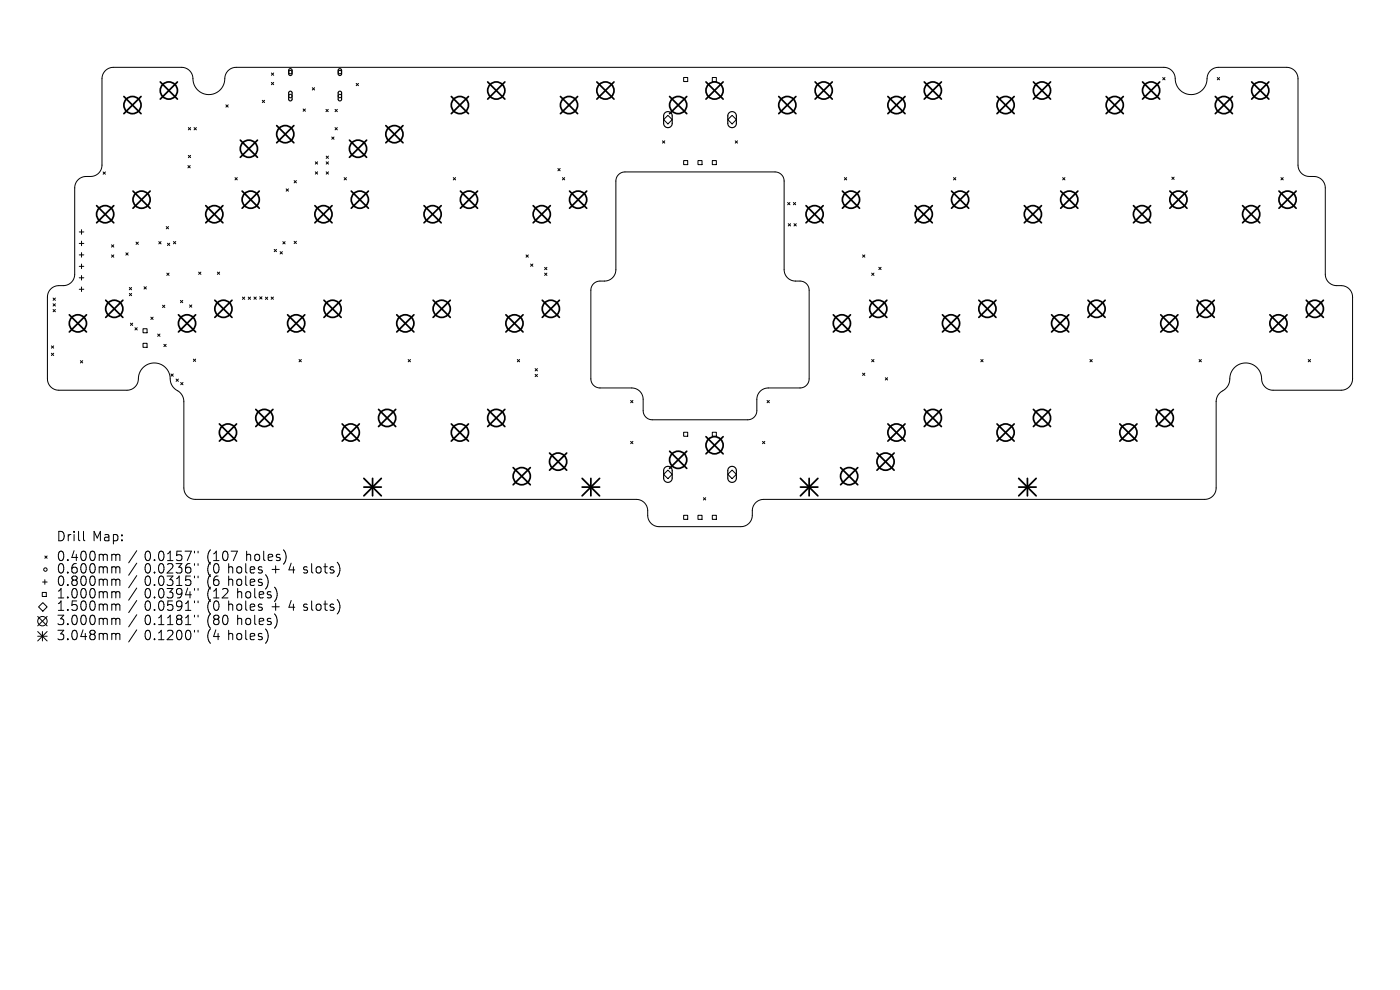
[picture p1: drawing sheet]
<svg xmlns="http://www.w3.org/2000/svg" width="297mm" height="210mm" viewBox="0 0 297 210" stroke-linecap="round" stroke-linejoin="round" font-family="sans-serif">
<defs><g id="words">
<g font-size="2.8">
<text x="12" y="115.2">Drill</text>
<text x="12" y="119.4">0.400mm</text>
<text x="19.6" y="115.2">Map:</text>
<text x="30.6" y="119.4">0.0157&quot;</text>
<text x="43.9" y="119.4">(107</text>
<text x="52.2" y="119.4">holes)</text>
<text x="12" y="122.1">0.600mm</text>
<text x="12" y="124.7">0.800mm</text>
<text x="30.6" y="122.1">0.0236&quot;</text>
<text x="30.6" y="124.7">0.0315&quot;</text>
<text x="43.9" y="122.1">(0</text>
<text x="43.9" y="124.7">(6</text>
<text x="48.4" y="122.1">holes</text>
<text x="48.4" y="124.7">holes)</text>
<text x="57.7" y="122.1">+</text>
<text x="61.5" y="122.1">4 slots)</text>
<text x="12" y="127.4">1.000mm</text>
<text x="12" y="130">1.500mm</text>
<text x="30.6" y="127.4">0.0394&quot;</text>
<text x="30.6" y="130">0.0591&quot;</text>
<text x="43.9" y="127.4">(12</text>
<text x="43.9" y="130">(0</text>
<text x="48.4" y="130">holes</text>
<text x="50.3" y="127.4">holes)</text>
<text x="57.7" y="130">+</text>
<text x="61.5" y="130">4 slots)</text>
<text x="12" y="133">3.000mm</text>
<text x="12" y="136.2">3.048mm</text>
<text x="30.6" y="133">0.1181&quot;</text>
<text x="30.6" y="136.2">0.1200&quot;</text>
<text x="43.9" y="133">(80</text>
<text x="43.9" y="136.2">(4</text>
<text x="48.4" y="136.2">holes)</text>
<text x="50.3" y="133">holes)</text>
</g>
</g></defs>
<g fill="none" stroke="#000" stroke-width=".21">
<path d="M22.2 15.1l.8-.6 1-.2h14.9a2.5 2.5 0 0 1 2.1 2.8 3.4 3.4 0 0 0 3.7 2.9 3.4 3.4 0 0 0 3-3.6 2.41 2.41 0 0 1 2.4-2.1h197.1a2.5 2.5 0 0 1 2.1 2.8 3.4 3.4 0 0 0 3.8 2.9 3.4 3.4 0 0 0 3-3.6 2.41 2.41 0 0 1 2.4-2.1h14.8a2.41 2.41 0 0 1 2.1 2.4v18.7a2.64 2.64 0 0 0 3.3 2 2.41 2.41 0 0 1 2.5 2.4v18.7a2.64 2.64 0 0 0 3.3 2.1 2.41 2.41 0 0 1 2.4 2.4v17.7a2.41 2.41 0 0 1-2.4 2.1h-14.8a2.51 2.51 0 0 1-2.1-2.8 3.4 3.4 0 0 0-3.7-3 3.4 3.4 0 0 0-3 3.7 3.5 3.5 0 0 1-2 2.6l-.7 .8-.2 1.1v18.7a2.41 2.41 0 0 1-2.4 2l-93.9 .1a2.64 2.64 0 0 0-2.1 3.3 2.41 2.41 0 0 1-2.4 2.4h-17.7a2.64 2.64 0 0 1-2.1-3.4 2.41 2.41 0 0 0-2.4-2.4h-93.9a2.41 2.41 0 0 1-2.1-2.4v-18.5a3 3 0 0 0-1.9-2.5 3.6 3.6 0 0 1-1.1-2.9 3.4 3.4 0 0 0-3.9-2.6 3.4 3.4 0 0 0-2.8 3.7 2.41 2.41 0 0 1-2.4 2.1h-14.8a2.41 2.41 0 0 1-2-2.4v-17.7a2.64 2.64 0 0 1 3.3-2.1 2.41 2.41 0 0 0 2.4-2.4l.1-18.7a2.64 2.64 0 0 1 3.3-2.1 2.41 2.41 0 0 0 2.4-2.4v-18.3l.3-1zM57.6 15.5l.5 .5M57.6 17.5l.5 .5M58.1 15.5l-.5 .5M58.1 17.5l-.5 .5M66.3 18.6l.4 .5M66.7 18.6l-.4 .5M75.6 17.7l.4 .5M76 17.7l-.4 .5M145 16.4h.9v.9h-.9zM151.1 16.4h.9v.9h-.9zM246.7 16.5l.4 .4"/>
<path d="M247.1 16.5l-.4 .4M258.2 16.5l.5 .4M258.7 16.5l-.5 .4M21.9 36.5l.5 .5M22.4 36.5l-.5 .5M39.9 35.1l.5 .5M40 33l.4 .4M40 27.1l.4 .4M40.4 35.1l-.5 .5M40.4 33l-.4 .4M40.4 27.1l-.4 .4M41.2 27.1l.5 .4"/>
<path d="M41.7 27.1l-.5 .4M47.9 22.2l.5 .5M48.4 22.2l-.5 .5M49.9 37.7l.4 .5M50.3 37.7l-.4 .5M55.6 21.3l.5 .5M56.1 21.3l-.5 .5M62.4 38.3l.5 .5M62.9 38.3l-.5 .5M64.3 23.1l.5 .5M64.8 23.1l-.5 .5M66.9 34.3l.5 .5"/>
<path d="M66.9 36.5l.5 .4M67.4 34.3l-.5 .5M67.4 36.5l-.5 .4M69.1 23.2l.5 .5M69.2 33.1l.5 .5M69.2 34.3l.5 .5M69.2 36.5l.5 .4M69.6 23.2l-.5 .5M69.7 33.1l-.5 .5M69.7 34.3l-.5 .5M69.7 36.5l-.5 .4M70.4 29.1l.5 .4"/>
<path d="M70.9 29.1l-.5 .4M71.1 23.2l.5 .5M71.1 27.1l.5 .4M71.6 27.1l-.5 .4M71.6 23.2l-.5 .5M73 37.7l.5 .5M73.5 37.7l-.5 .5M96.2 37.7l.4 .5M96.6 37.7l-.4 .5M118.4 35.7l.4 .5M118.8 35.7l-.4 .5M119.3 37.7l.5 .5"/>
<path d="M119.8 37.7l-.5 .5M131.2 37l.6-.3 .8-.2h31.8a1.93 1.93 0 0 1 1.9 1.9v18.8a2.62 2.62 0 0 0 3.4 2.4 1.93 1.93 0 0 1 2 2v18.8a1.93 1.93 0 0 1-2 1.9h-6.7a2.41 2.41 0 0 0-2.4 2.4v2.4a1.93 1.93 0 0 1-2 2h-20.2a1.93 1.93 0 0 1-2-2v-2.4a2.41 2.41 0 0 0-2.4-2.4h-6.7a1.93 1.93 0 0 1-2-1.9v-18.8a1.93 1.93 0 0 1 2-2 2.62 2.62 0 0 0 3.4-2.4v-18.8l.1-.6zM140.5 29.9l.5 .5M140.8 25.4l.9-.9 .9 .9-.9 .9zM141 29.9l-.5 .5M145 34.1h.9v.8h-.9zM148.1 34.1h.8v.8h-.8zM151.1 34.1h.9v.8h-.9zM154.4 25.4l.9-.9 .9 .9-.9 .9zM156 29.9l.5 .5M156.5 29.9l-.5 .5M179.1 37.7l.5 .5"/>
<path d="M179.6 37.7l-.5 .5M202.3 37.7l.5 .5M202.8 37.7l-.5 .5M225.4 37.7l.5 .5M225.9 37.7l-.5 .5M248.6 37.6l.5 .5M249.1 37.6l-.5 .5M271.7 37.7l.5 .5M272.2 37.7l-.5 .5M16.8 49.2h1M16.8 51.6h1M16.8 54.1h1"/>
<path d="M16.8 56.5h1M16.8 58.9h1M17.3 48.7v1M17.3 51.2v.9M17.3 53.6v1M17.3 56v1M17.3 58.4v1M23.7 51.9l.4 .5M23.7 54.1l.4 .5M24.1 51.9l-.4 .5M24.1 54.1l-.4 .5M26.7 53.6l.5 .5"/>
<path d="M27.2 53.6l-.5 .5M28.9 51.4l.4 .4M29.3 51.4l-.4 .4M33.7 51.3l.5 .4M34.2 51.3l-.5 .4M35.3 48.1l.5 .4M35.4 57.9l.5 .5M35.5 51.6l.5 .5M35.8 48.1l-.5 .4M35.9 57.9l-.5 .5M36 51.6l-.5 .5M36.8 51.2l.5 .5"/>
<path d="M37.3 51.2l-.5 .5M42.1 57.7l.5 .5M42.6 57.7l-.5 .5M46.1 57.7l.5 .5M46.6 57.7l-.5 .5M58.2 52.9l.5 .5M58.7 52.9l-.5 .5M59.4 53.4l.5 .5M59.9 53.4l-.5 .5M60 51.3l.5 .4M60.5 51.3l-.5 .4M60.7 40.1l.5 .5"/>
<path d="M61.2 40.1l-.5 .5M62.4 51.2l.5 .5M62.9 51.2l-.5 .5M111.6 54.1l.5 .5M112.1 54.1l-.5 .5M112.6 56l.4 .5M113 56l-.4 .5M115.5 56.7l.5 .5M115.5 57.9l.5 .5M116 56.7l-.5 .5M116 57.9l-.5 .5M167.1 43l.5 .4"/>
<path d="M167.2 47.4l.5 .5M167.6 43l-.5 .4M167.7 47.4l-.5 .5M168.3 43l.5 .4M168.4 47.4l.5 .5M168.8 43l-.5 .4M168.9 47.4l-.5 .5M183 54.1l.5 .5M183.5 54.1l-.5 .5M184.9 57.9l.5 .5M185.4 57.9l-.5 .5M186.4 56.7l.5 .5"/>
<path d="M186.9 56.7l-.5 .5M10.9 73.4l.5 .5M10.9 74.9l.5 .5M11.3 63.2l.5 .5M11.3 64.4l.5 .5M11.3 65.7l.5 .4M11.4 73.4l-.5 .5M11.4 74.9l-.5 .5M11.8 63.2l-.5 .5M11.8 64.4l-.5 .5M11.8 65.7l-.5 .4M16.8 61.4h1"/>
<path d="M17.1 76.5l.4 .5M17.3 60.9v.9M17.5 76.5l-.4 .5M27.4 61l.5 .5M27.4 62.2l.5 .5M27.7 68.5l.5 .5M27.9 61l-.5 .5M27.9 62.2l-.5 .5M28.2 68.5l-.5 .5M28.6 69.5l.5 .5M29.1 69.5l-.5 .5M30.3 69.7h.9v.9h-.9z"/>
<path d="M30.3 72.8h.9v.9h-.9zM30.6 60.8l.4 .5M31 60.8l-.4 .5M32 67.3l.5 .5M32.5 67.3l-.5 .5M33.5 70.9l.4 .4M33.9 70.9l-.4 .4M34.5 64.7l.5 .5M34.8 73l.5 .5M35 64.7l-.5 .5M35.3 73l-.5 .5M36.3 79.3l.5 .5"/>
<path d="M36.8 79.3l-.5 .5M38.3 63.7l.5 .5M38.8 63.7l-.5 .5M40.2 64.7l.5 .5M40.7 64.7l-.5 .5M41 76.2l.5 .5M41.5 76.2l-.5 .5M51.4 63l.5 .5M51.9 63l-.5 .5M52.7 63l.5 .5M53.2 63l-.5 .5M53.9 63l.5 .5"/>
<path d="M54.4 63l-.5 .5M55.1 63l.5 .4M55.6 63l-.5 .4M56.3 63l.5 .5M56.8 63l-.5 .5M57.5 63l.5 .5M58 63l-.5 .5M63.4 76.3l.5 .5M63.9 76.3l-.5 .5M86.6 76.3l.5 .5M87.1 76.3l-.5 .5M109.7 76.3l.5 .5"/>
<path d="M110.2 76.3l-.5 .5M113.5 78.2l.5 .5M113.5 79.4l.5 .5M114 78.2l-.5 .5M114 79.4l-.5 .5M183 79.2l.5 .4M183.5 79.2l-.5 .4M184.9 76.3l.5 .5M185.4 76.3l-.5 .5M208.1 76.3l.5 .5M208.6 76.3l-.5 .5M231.2 76.3l.5 .5"/>
<path d="M231.7 76.3l-.5 .5M254.4 76.3l.5 .5M254.9 76.3l-.5 .5M277.5 76.3l.5 .5M278 76.3l-.5 .5M37.4 80.4l.4 .5M37.8 80.4l-.4 .5M38.3 81.1l.5 .5M38.8 81.1l-.5 .5M133.8 84.9l.5 .5M133.8 93.6l.5 .5M134.3 84.9l-.5 .5"/>
<path d="M134.3 93.6l-.5 .5M145 91.7h.9v.8h-.9zM151.1 91.7h.9v.8h-.9zM161.8 93.6l.5 .5M162.3 93.6l-.5 .5M162.7 84.9l.5 .5M163.2 84.9l-.5 .5M187.8 80.1l.5 .5M188.3 80.1l-.5 .5M9.5 117.9l.5 .5M10 117.9l-.5 .5M17.7 112.7v1.7l.3 .3"/>
<path d="M24.3 117.6l.3 .3M24.6 117.9v1M24.6 117.9l.3-.3 .4 .1 .1 1.2M29 116.8l-1.7 2.6M29 119.5l-1.7 2.5M41.3 116.9v.4M41.3 119.6v.3M42 116.9v.4M42 119.6v.3M49 116.9h1.4l-.9 2M60.6 117.5v1.3M140.8 100.6l.9-.9 .9 .9-.9 .9z"/>
<path d="M145 109.3h.9v.9h-.9zM148.1 109.3h.8v.9h-.8zM149.2 105.6l.5 .5M149.7 105.6l-.5 .5M151.1 109.3h.9v.9h-.9zM154.4 100.6l.9-.9 .9 .9-.9 .9zM8 130.8l2 2M8 134l2 2M8 135h2M9 125.7h.8v.8h-.8zM9 134v2M9 123.5h1"/>
<path d="M9.1 127.8l.9 .9-.9 1-.9-1zM9.5 123v.9M10 130.8l-2 2M10 134l-2 2M24.3 120.2l.3 .3M24.3 122.9l.3 .2M24.3 125.5l.3 .3M24.3 128.1l.3 .3M24.3 131.2l.3 .3M24.3 134.4l.3 .3M24.6 120.5v1.1M24.6 123.1v1.1"/>
<path d="M24.6 125.8v1M24.6 128.4v1.1M24.6 131.5v1M24.6 134.7v1M24.6 120.5l.3-.3 .4 .1 .1 1.3M24.6 123.1l.3-.2 .4 .1 .1 1.2M24.6 125.8l.3-.3 .4 .1 .1 1.2M24.6 128.4l.3-.3 .4 .1 .1 1.3M24.6 131.5l.3-.3 .4 .1 .1 1.2M24.6 134.7l.3-.3 .4 .1 .1 1.2M29 122.1l-1.7 2.6M29 124.7l-1.7 2.6"/>
<path d="M29 127.4l-1.7 2.6M29 130.4l-1.7 2.6M29 133.6l-1.7 2.6M41.3 122.2v.4M41.3 124.8v.4M41.3 127.5v.4M41.3 130.5v.4M41.3 133.7v.4M42 122.2v.4M42 124.8v.4M42 127.5v.4M42 130.5v.4"/>
<path d="M42 133.7v.4M56.8 122.8v1.3M56.8 134.3v1.3M58.7 125.4v1.3M58.7 131.1v1.3"/>
<circle cx="61.6" cy="15.3" r=".36"/>
<circle cx="72.1" cy="15.3" r=".36"/>
<circle cx="61.6" cy="20.4" r=".36"/>
<circle cx="72.1" cy="20.4" r=".36"/>
<circle cx="9" cy="131.8" r="1"/>
<circle cx="9.6" cy="120.8" r=".36"/>
</g>
<path d="M61.3 14.7l.4-.1 .3 .2v.9l-.3 .3h-.3l-.1-.2zM61.3 19.4h.4l.3 .2v1.5l-.3 .3-.3-.1-.2-.2zM71.8 14.7l.4-.1 .3 .2v.9l-.3 .3h-.3l-.1-.2zM71.8 19.4h.4l.3 .2v1.5l-.3 .3-.3-.1-.2-.2zM141.1 23.9a.91 .91 0 0 1 .9-.2 .91 .91 0 0 1 .6 .9v1.6a.91 .91 0 0 1-.9 .9 .91 .91 0 0 1-.9-.9v-1.7zM154.7 23.9a.91 .91 0 0 1 1-.2 .91 .91 0 0 1 .5 .9v1.6a.91 .91 0 0 1-.9 .9 .91 .91 0 0 1-.9-.9v-1.7zM141.1 99.2a.91 .91 0 0 1 .9-.2 .91 .91 0 0 1 .6 .8v1.6a.91 .91 0 0 1-.9 .9 .91 .91 0 0 1-.9-.9v-1.6zM154.7 99.2a.91 .91 0 0 1 1-.2 .91 .91 0 0 1 .5 .8v1.6a.91 .91 0 0 1-.9 .9 .91 .91 0 0 1-.9-.9v-1.6z" fill="none" stroke="#000" stroke-width=".24"/>
<g fill="none" stroke="#000" stroke-width=".36">
<path d="M34 17.4l3.6 3.6M37.6 17.4l-3.6 3.6M103.5 17.4l3.6 3.6M107.1 17.4l-3.6 3.6M126.6 17.4l3.7 3.6M130.3 17.4l-3.7 3.6M149.8 17.4l3.6 3.6M153.4 17.4l-3.6 3.6M172.9 17.4l3.7 3.6M176.6 17.4l-3.7 3.6M196.1 17.4l3.6 3.6M199.7 17.4l-3.6 3.6"/>
<path d="M219.2 17.4l3.7 3.6M222.9 17.4l-3.7 3.6M242.4 17.4l3.6 3.6M246 17.4l-3.6 3.6M265.5 17.4l3.7 3.6M269.2 17.4l-3.7 3.6M26.3 20.5l3.6 3.6M29.9 20.5l-3.6 3.6M51 29.7l3.6 3.7M54.6 29.7l-3.6 3.7M58.7 26.6l3.6 3.7M62.3 26.6l-3.6 3.7"/>
<path d="M74.1 29.7l3.7 3.7M77.8 29.7l-3.7 3.7M81.8 26.6l3.7 3.7M85.5 26.6l-3.7 3.7M95.7 20.5l3.7 3.6M99.4 20.5l-3.7 3.6M118.9 20.5l3.6 3.6M122.5 20.5l-3.6 3.6M142 20.5l3.7 3.6M145.7 20.5l-3.7 3.6M165.2 20.5l3.6 3.6M168.8 20.5l-3.6 3.6"/>
<path d="M188.4 20.5l3.6 3.6M192 20.5l-3.6 3.6M211.5 20.5l3.7 3.6M215.2 20.5l-3.7 3.6M234.7 20.5l3.6 3.6M238.3 20.5l-3.6 3.6M257.8 20.5l3.7 3.6M261.5 20.5l-3.7 3.6M20.5 43.6l3.6 3.7M24.1 43.6l-3.6 3.7M28.2 40.5l3.7 3.7M31.9 40.5l-3.7 3.7"/>
<path d="M43.6 43.6l3.7 3.7M47.3 43.6l-3.7 3.7M51.4 40.5l3.6 3.7M55 40.5l-3.6 3.7M66.8 43.6l3.6 3.7M70.4 43.6l-3.6 3.7M74.5 40.5l3.7 3.7M78.2 40.5l-3.7 3.7M90 43.6l3.6 3.7M93.6 43.6l-3.6 3.7M97.7 40.5l3.6 3.7M101.3 40.5l-3.6 3.7"/>
<path d="M113.1 43.6l3.7 3.7M116.8 43.6l-3.7 3.7M120.8 40.5l3.7 3.7M124.5 40.5l-3.7 3.7M171 43.6l3.6 3.7M174.6 43.6l-3.6 3.7M178.7 40.5l3.7 3.7M182.4 40.5l-3.7 3.7M194.1 43.6l3.7 3.7M197.8 43.6l-3.7 3.7M201.9 40.5l3.6 3.7M205.5 40.5l-3.6 3.7"/>
<path d="M217.3 43.6l3.6 3.7M220.9 43.6l-3.6 3.7M225 40.5l3.7 3.7M228.7 40.5l-3.7 3.7M240.5 43.6l3.6 3.7M244.1 43.6l-3.6 3.7M248.2 40.5l3.6 3.7M251.8 40.5l-3.6 3.7M263.6 43.6l3.7 3.7M267.3 43.6l-3.7 3.7M271.3 40.5l3.7 3.7M275 40.5l-3.7 3.7"/>
<path d="M14.7 66.8l3.6 3.6M18.3 66.8l-3.6 3.6M22.4 63.7l3.7 3.6M26.1 63.7l-3.7 3.6M37.9 66.8l3.6 3.6M41.5 66.8l-3.6 3.6M45.6 63.7l3.6 3.6M49.2 63.7l-3.6 3.6M61 66.8l3.7 3.6M64.7 66.8l-3.7 3.6M68.7 63.7l3.7 3.6M72.4 63.7l-3.7 3.6"/>
<path d="M84.2 66.8l3.6 3.6M87.8 66.8l-3.6 3.6M91.9 63.7l3.6 3.6M95.5 63.7l-3.6 3.6M107.3 66.8l3.7 3.6M111 66.8l-3.7 3.6M115 63.7l3.7 3.6M118.7 63.7l-3.7 3.6M176.8 66.8l3.6 3.6M180.4 66.8l-3.6 3.6M184.5 63.7l3.6 3.6M188.1 63.7l-3.6 3.6"/>
<path d="M199.9 66.8l3.7 3.6M203.6 66.8l-3.7 3.6M207.6 63.7l3.7 3.6M211.3 63.7l-3.7 3.6M223.1 66.8l3.6 3.6M226.7 66.8l-3.6 3.6M230.8 63.7l3.6 3.6M234.4 63.7l-3.6 3.6M246.2 66.8l3.7 3.6M249.9 66.8l-3.7 3.6M254 63.7l3.6 3.6M257.6 63.7l-3.6 3.6"/>
<path d="M269.4 66.8l3.6 3.6M273 66.8l-3.6 3.6M277.1 63.7l3.7 3.6M280.8 63.7l-3.7 3.6M46.5 89.9l3.7 3.7M50.2 89.9l-3.7 3.7M54.3 86.8l3.6 3.7M57.9 86.8l-3.6 3.7M72.6 89.9l3.6 3.7M76.2 89.9l-3.6 3.7M80.3 86.8l3.7 3.7M84 86.8l-3.7 3.7"/>
<path d="M95.7 89.9l3.7 3.7M99.4 89.9l-3.7 3.7M103.5 86.8l3.6 3.7M107.1 86.8l-3.6 3.7M108.9 99.2l3.6 3.6M112.5 99.2l-3.6 3.6M116.6 96.1l3.6 3.6M120.2 96.1l-3.6 3.6M142 95.7l3.7 3.7M145.7 95.7l-3.7 3.7M149.8 92.6l3.6 3.7M153.4 92.6l-3.6 3.7"/>
<path d="M178.3 99.2l3.7 3.6M182 99.2l-3.7 3.6M186 96.1l3.7 3.6M188.4 89.9l3.6 3.7M189.7 96.1l-3.7 3.6M192 89.9l-3.6 3.7M196.1 86.8l3.6 3.7M199.7 86.8l-3.6 3.7M211.5 89.9l3.7 3.7M215.2 89.9l-3.7 3.7M219.2 86.8l3.7 3.7M222.9 86.8l-3.7 3.7"/>
<path d="M237.6 89.9l3.6 3.7M241.2 89.9l-3.6 3.7M245.3 86.8l3.6 3.7M248.9 86.8l-3.6 3.7"/>
<circle cx="35.8" cy="19.2" r="1.82"/>
<circle cx="105.3" cy="19.2" r="1.82"/>
<circle cx="128.4" cy="19.2" r="1.82"/>
<circle cx="151.6" cy="19.2" r="1.82"/>
<circle cx="174.7" cy="19.2" r="1.82"/>
<circle cx="197.9" cy="19.2" r="1.82"/>
<circle cx="221" cy="19.2" r="1.82"/>
<circle cx="244.2" cy="19.2" r="1.82"/>
<circle cx="267.4" cy="19.2" r="1.82"/>
<circle cx="28.1" cy="22.3" r="1.82"/>
<circle cx="52.8" cy="31.6" r="1.82"/>
<circle cx="60.5" cy="28.5" r="1.82"/>
<circle cx="76" cy="31.6" r="1.82"/>
<circle cx="83.7" cy="28.5" r="1.82"/>
<circle cx="97.6" cy="22.3" r="1.82"/>
<circle cx="120.7" cy="22.3" r="1.82"/>
<circle cx="143.9" cy="22.3" r="1.82"/>
<circle cx="167" cy="22.3" r="1.82"/>
<circle cx="190.2" cy="22.3" r="1.82"/>
<circle cx="213.3" cy="22.3" r="1.82"/>
<circle cx="236.5" cy="22.3" r="1.82"/>
<circle cx="259.6" cy="22.3" r="1.82"/>
<circle cx="22.3" cy="45.4" r="1.82"/>
<circle cx="30" cy="42.4" r="1.82"/>
<circle cx="45.5" cy="45.4" r="1.82"/>
<circle cx="53.2" cy="42.4" r="1.82"/>
<circle cx="68.6" cy="45.4" r="1.82"/>
<circle cx="76.3" cy="42.4" r="1.82"/>
<circle cx="91.8" cy="45.4" r="1.82"/>
<circle cx="99.5" cy="42.4" r="1.82"/>
<circle cx="114.9" cy="45.4" r="1.82"/>
<circle cx="122.6" cy="42.4" r="1.82"/>
<circle cx="172.8" cy="45.4" r="1.82"/>
<circle cx="180.5" cy="42.4" r="1.82"/>
<circle cx="196" cy="45.4" r="1.82"/>
<circle cx="203.7" cy="42.4" r="1.82"/>
<circle cx="219.1" cy="45.4" r="1.82"/>
<circle cx="226.8" cy="42.4" r="1.82"/>
<circle cx="242.3" cy="45.4" r="1.82"/>
<circle cx="250" cy="42.4" r="1.82"/>
<circle cx="265.4" cy="45.4" r="1.82"/>
<circle cx="273.1" cy="42.4" r="1.82"/>
<circle cx="16.5" cy="68.6" r="1.82"/>
<circle cx="24.2" cy="65.5" r="1.82"/>
<circle cx="39.7" cy="68.6" r="1.82"/>
<circle cx="47.4" cy="65.5" r="1.82"/>
<circle cx="62.8" cy="68.6" r="1.82"/>
<circle cx="70.5" cy="65.5" r="1.82"/>
<circle cx="86" cy="68.6" r="1.82"/>
<circle cx="93.7" cy="65.5" r="1.82"/>
<circle cx="109.1" cy="68.6" r="1.82"/>
<circle cx="116.9" cy="65.5" r="1.82"/>
<circle cx="178.6" cy="68.6" r="1.82"/>
<circle cx="186.3" cy="65.5" r="1.82"/>
<circle cx="201.8" cy="68.6" r="1.82"/>
<circle cx="209.5" cy="65.5" r="1.82"/>
<circle cx="224.9" cy="68.6" r="1.82"/>
<circle cx="232.6" cy="65.5" r="1.82"/>
<circle cx="248.1" cy="68.6" r="1.82"/>
<circle cx="255.8" cy="65.5" r="1.82"/>
<circle cx="271.2" cy="68.6" r="1.82"/>
<circle cx="278.9" cy="65.5" r="1.82"/>
<circle cx="48.4" cy="91.8" r="1.82"/>
<circle cx="56.1" cy="88.7" r="1.82"/>
<circle cx="74.4" cy="91.8" r="1.82"/>
<circle cx="82.1" cy="88.7" r="1.82"/>
<circle cx="97.6" cy="91.8" r="1.82"/>
<circle cx="105.3" cy="88.7" r="1.82"/>
<circle cx="118.4" cy="97.9" r="1.82"/>
<circle cx="143.9" cy="97.5" r="1.82"/>
<circle cx="151.6" cy="94.5" r="1.82"/>
<circle cx="187.9" cy="97.9" r="1.82"/>
<circle cx="190.2" cy="91.8" r="1.82"/>
<circle cx="197.9" cy="88.7" r="1.82"/>
<circle cx="213.3" cy="91.8" r="1.82"/>
<circle cx="221" cy="88.7" r="1.82"/>
<circle cx="239.4" cy="91.8" r="1.82"/>
<circle cx="247.1" cy="88.7" r="1.82"/>
<circle cx="110.7" cy="101" r="1.82"/>
<circle cx="180.1" cy="101" r="1.82"/>
</g>
<g fill="none" stroke="#000" stroke-width=".37">
<path d="M77.2 101.5l3.7 3.7M77.2 103.3h3.7M79 101.5v3.7M80.9 101.5l-3.7 3.7M123.5 103.3h3.7M123.5 101.5l3.7 3.7M125.3 101.5v3.7M127.2 101.5l-3.7 3.7M169.8 103.3h3.7M169.8 101.5l3.7 3.7M171.7 101.5v3.7M173.5 101.5l-3.7 3.7"/>
<path d="M216.1 103.3h3.7M216.1 101.5l3.7 3.7M218 101.5v3.7M219.8 101.5l-3.7 3.7"/>
</g>
<use href="#words"/>
</svg>
